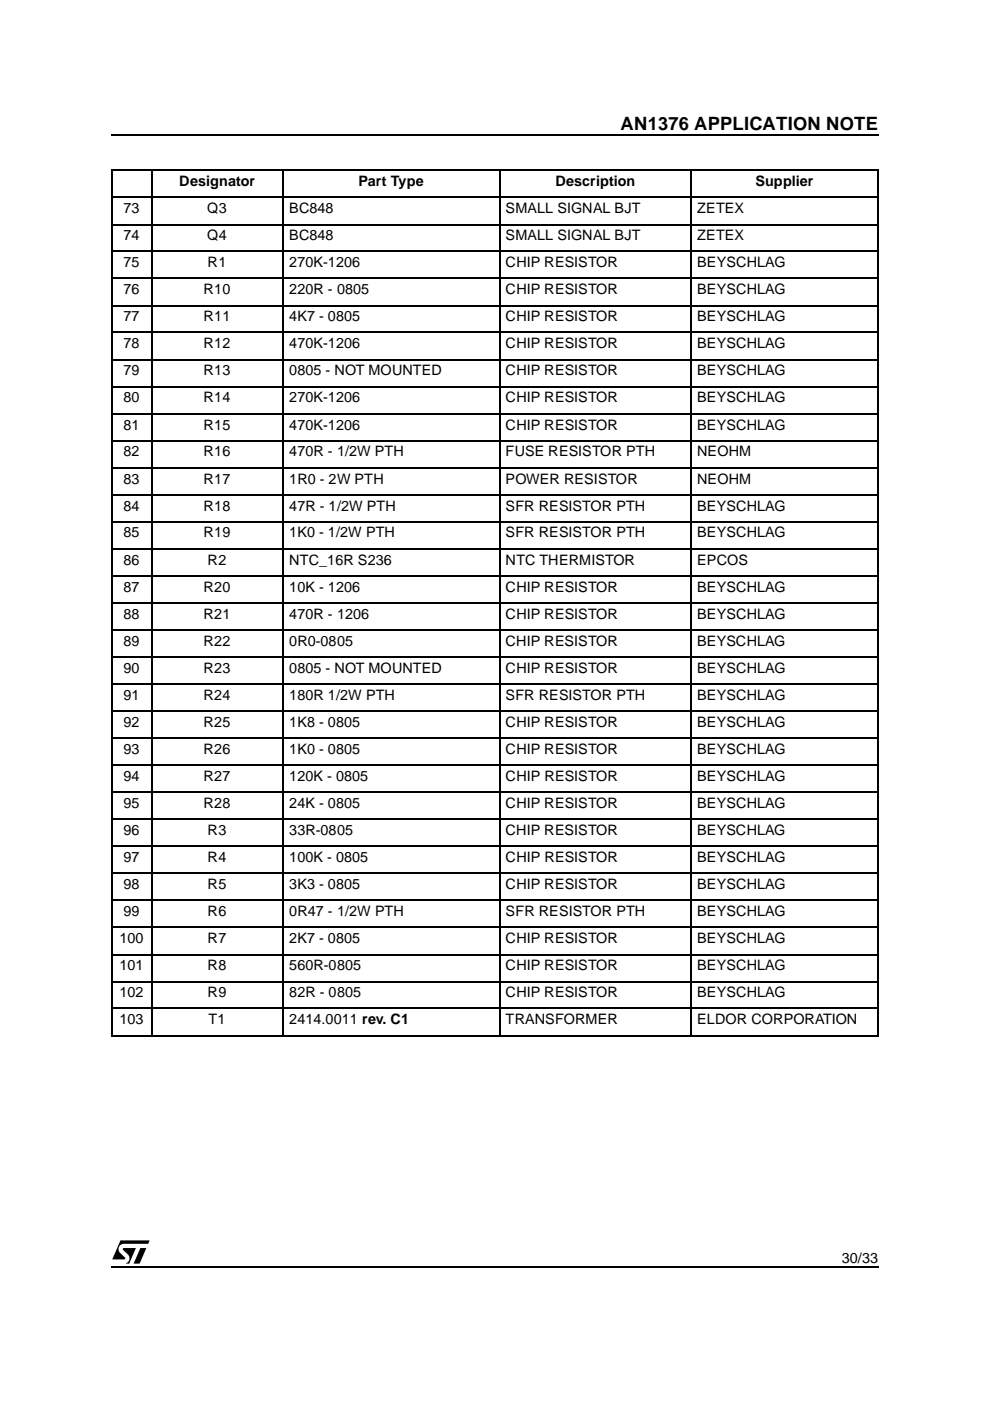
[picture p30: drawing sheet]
<svg xmlns="http://www.w3.org/2000/svg" width="210mm" height="297mm" viewBox="0 0 210 297" stroke-linecap="round" stroke-linejoin="round" font-family="sans-serif">
<defs><g id="words">
<text font-size="3.9" x="131.6" y="27.5">AN1376 APPLICATION NOTE</text>
<g font-size="3">
<text x="38" y="39.4">Designator</text>
<text x="76" y="39.4">Part Type</text>
<text x="117.8" y="39.4">Description</text>
<text x="160.2" y="39.4">Supplier</text>
<text x="26.2" y="45.2">73</text>
<text x="43.9" y="45.2">Q3</text>
<text x="61.3" y="45.2">BC848</text>
<text x="107.2" y="45.2">SMALL SIGNAL BJT</text>
<text x="147.8" y="45.2">ZETEX</text>
<text x="26.2" y="51">74</text>
<text x="43.9" y="51">Q4</text>
<text x="61.3" y="51">BC848</text>
<text x="107.2" y="51">SMALL SIGNAL BJT</text>
<text x="147.8" y="51">ZETEX</text>
<text x="26.2" y="56.6">75</text>
<text x="44" y="56.6">R1</text>
<text x="61.3" y="56.6">270K-1206</text>
<text x="107.2" y="56.6">CHIP RESISTOR</text>
<text x="147.8" y="56.6">BEYSCHLAG</text>
<text x="26.2" y="62.4">76</text>
<text x="43.2" y="62.4">R10</text>
<text x="61.3" y="62.4">220R - 0805</text>
<text x="107.2" y="62.4">CHIP RESISTOR</text>
<text x="147.8" y="62.4">BEYSCHLAG</text>
<text x="26.2" y="68.1">77</text>
<text x="43.2" y="68.1">R11</text>
<text x="61.3" y="68.1">4K7 - 0805</text>
<text x="107.2" y="68.1">CHIP RESISTOR</text>
<text x="147.8" y="68.1">BEYSCHLAG</text>
<text x="26.2" y="73.8">78</text>
<text x="43.2" y="73.8">R12</text>
<text x="61.3" y="73.8">470K-1206</text>
<text x="107.2" y="73.8">CHIP RESISTOR</text>
<text x="147.8" y="73.8">BEYSCHLAG</text>
<text x="26.2" y="79.6">79</text>
<text x="43.2" y="79.6">R13</text>
<text x="61.3" y="79.6">0805 - NOT MOUNTED</text>
<text x="107.2" y="79.6">CHIP RESISTOR</text>
<text x="147.8" y="79.6">BEYSCHLAG</text>
<text x="26.2" y="85.3">80</text>
<text x="43.2" y="85.3">R14</text>
<text x="61.3" y="85.3">270K-1206</text>
<text x="107.2" y="85.3">CHIP RESISTOR</text>
<text x="147.8" y="85.3">BEYSCHLAG</text>
<text x="26.2" y="91.1">81</text>
<text x="43.2" y="91.1">R15</text>
<text x="61.3" y="91.1">470K-1206</text>
<text x="107.2" y="91.1">CHIP RESISTOR</text>
<text x="147.8" y="91.1">BEYSCHLAG</text>
<text x="26.2" y="96.8">82</text>
<text x="43.2" y="96.8">R16</text>
<text x="61.3" y="96.8">470R - 1/2W PTH</text>
<text x="107.2" y="96.8">FUSE RESISTOR PTH</text>
<text x="147.8" y="96.8">NEOHM</text>
<text x="26.2" y="102.5">83</text>
<text x="43.2" y="102.5">R17</text>
<text x="61.3" y="102.5">1R0 - 2W PTH</text>
<text x="107.2" y="102.5">POWER RESISTOR</text>
<text x="147.8" y="102.5">NEOHM</text>
<text x="26.2" y="108.3">84</text>
<text x="26.2" y="113.9">85</text>
<text x="43.2" y="108.3">R18</text>
<text x="43.2" y="113.9">R19</text>
<text x="61.3" y="108.3">47R - 1/2W PTH</text>
<text x="61.3" y="113.9">1K0 - 1/2W PTH</text>
<text x="107.2" y="108.3">SFR RESISTOR PTH</text>
<text x="107.2" y="113.9">SFR RESISTOR PTH</text>
<text x="147.8" y="108.3">BEYSCHLAG</text>
<text x="147.8" y="113.9">BEYSCHLAG</text>
<text x="26.2" y="119.7">86</text>
<text x="44" y="119.7">R2</text>
<text x="61.3" y="119.7">NTC_16R S236</text>
<text x="107.2" y="119.7">NTC THERMISTOR</text>
<text x="147.8" y="119.7">EPCOS</text>
<text x="26.2" y="125.5">87</text>
<text x="43.2" y="125.5">R20</text>
<text x="61.3" y="125.5">10K - 1206</text>
<text x="107.2" y="125.5">CHIP RESISTOR</text>
<text x="147.8" y="125.5">BEYSCHLAG</text>
<text x="26.2" y="131.2">88</text>
<text x="43.2" y="131.2">R21</text>
<text x="61.3" y="131.2">470R - 1206</text>
<text x="107.2" y="131.2">CHIP RESISTOR</text>
<text x="147.8" y="131.2">BEYSCHLAG</text>
<text x="26.2" y="136.9">89</text>
<text x="43.2" y="136.9">R22</text>
<text x="61.3" y="136.9">0R0-0805</text>
<text x="107.2" y="136.9">CHIP RESISTOR</text>
<text x="147.8" y="136.9">BEYSCHLAG</text>
<text x="26.2" y="142.7">90</text>
<text x="43.2" y="142.7">R23</text>
<text x="61.3" y="142.7">0805 - NOT MOUNTED</text>
<text x="107.2" y="142.7">CHIP RESISTOR</text>
<text x="147.8" y="142.7">BEYSCHLAG</text>
<text x="26.2" y="148.4">91</text>
<text x="43.2" y="148.4">R24</text>
<text x="61.3" y="148.4">180R 1/2W PTH</text>
<text x="107.2" y="148.4">SFR RESISTOR PTH</text>
<text x="147.8" y="148.4">BEYSCHLAG</text>
<text x="26.2" y="154.1">92</text>
<text x="43.2" y="154.1">R25</text>
<text x="61.3" y="154.1">1K8 - 0805</text>
<text x="107.2" y="154.1">CHIP RESISTOR</text>
<text x="147.8" y="154.1">BEYSCHLAG</text>
<text x="26.2" y="159.8">93</text>
<text x="43.2" y="159.8">R26</text>
<text x="61.3" y="159.8">1K0 - 0805</text>
<text x="107.2" y="159.8">CHIP RESISTOR</text>
<text x="147.8" y="159.8">BEYSCHLAG</text>
<text x="26.2" y="165.6">94</text>
<text x="43.2" y="165.6">R27</text>
<text x="61.3" y="165.6">120K - 0805</text>
<text x="107.2" y="165.6">CHIP RESISTOR</text>
<text x="147.8" y="165.6">BEYSCHLAG</text>
<text x="26.2" y="171.3">95</text>
<text x="43.2" y="171.3">R28</text>
<text x="61.3" y="171.3">24K - 0805</text>
<text x="107.2" y="171.3">CHIP RESISTOR</text>
<text x="147.8" y="171.3">BEYSCHLAG</text>
<text x="26.2" y="177">96</text>
<text x="44" y="177">R3</text>
<text x="61.3" y="177">33R-0805</text>
<text x="107.2" y="177">CHIP RESISTOR</text>
<text x="147.8" y="177">BEYSCHLAG</text>
<text x="26.2" y="182.8">97</text>
<text x="44" y="182.8">R4</text>
<text x="61.3" y="182.8">100K - 0805</text>
<text x="107.2" y="182.8">CHIP RESISTOR</text>
<text x="147.8" y="182.8">BEYSCHLAG</text>
<text x="26.2" y="188.5">98</text>
<text x="44" y="188.5">R5</text>
<text x="61.3" y="188.5">3K3 - 0805</text>
<text x="107.2" y="188.5">CHIP RESISTOR</text>
<text x="147.8" y="188.5">BEYSCHLAG</text>
<text x="26.2" y="194.2">99</text>
<text x="44" y="194.2">R6</text>
<text x="61.3" y="194.2">0R47 - 1/2W PTH</text>
<text x="107.2" y="194.2">SFR RESISTOR PTH</text>
<text x="147.8" y="194.2">BEYSCHLAG</text>
<text x="25.3" y="200">100</text>
<text x="44" y="200">R7</text>
<text x="61.3" y="200">2K7 - 0805</text>
<text x="107.2" y="200">CHIP RESISTOR</text>
<text x="147.8" y="200">BEYSCHLAG</text>
<text x="25.3" y="205.7">101</text>
<text x="44" y="205.7">R8</text>
<text x="61.3" y="205.7">560R-0805</text>
<text x="107.2" y="205.7">CHIP RESISTOR</text>
<text x="147.8" y="205.7">BEYSCHLAG</text>
<text x="25.3" y="211.4">102</text>
<text x="44" y="211.4">R9</text>
<text x="61.3" y="211.4">82R - 0805</text>
<text x="107.2" y="211.4">CHIP RESISTOR</text>
<text x="147.8" y="211.4">BEYSCHLAG</text>
<text x="25.3" y="217.2">103</text>
<text x="44.2" y="217.2">T1</text>
<text x="61.3" y="217.2">2414.0011 rev. C1</text>
<text x="107.2" y="217.2">TRANSFORMER</text>
<text x="147.8" y="217.2">ELDOR CORPORATION</text>
<text x="178.5" y="267.8">30/33</text>
</g>
</g></defs>
<g fill="#000">
<path d="M23.6 28.5l.1 .3z" fill-rule="evenodd"/>
<path d="M186.2 28.5l.1 .3z" fill-rule="evenodd"/>
<path d="M23.6 268.5l.1 .2z" fill-rule="evenodd"/>
<path d="M186.2 268.5l.1 .2z" fill-rule="evenodd"/>
</g>
<path d="M23.7 28.6h162.5M23.7 268.6h162.5" fill="none" stroke="#000" stroke-width=".25"/>
<path d="M23.7 263h8.1v5h-8.1z" fill-rule="evenodd" fill="#fff"/>
<path d="M26.1 264.7l2.7-.1-1.4 3.3h-.7a1.17 1.17 0 0 0 .5-1.9l-1.1-1zM29.8 264.6h1.2l-1.4 3.3h-1.3zM25.5 263h6.2l-.3 .7h-5.1a1.12 1.12 0 0 0-1.1 .7 1.12 1.12 0 0 0 .3 1.3l1 1v.3h-2.7z" fill="#000"/>
<g fill="none" stroke="#000" stroke-width=".25">
<path d="M23.6 36.1h162.7M23.7 36.2v183.2M32.1 36v183.6M60.1 36v183.6M106 36v183.6M146.6 36v183.6M186.2 36.2v183.2M23.6 41.9h162.7M23.6 47.6h162.7M23.6 53.3h162.7M23.6 59h162.7M23.6 64.8h162.7"/>
<path d="M23.6 70.5h162.7M23.6 76.2h162.7M23.6 82h162.7M23.6 87.7h162.7M23.6 93.4h162.7M23.6 99.2h162.7M23.6 104.9h162.7M23.6 110.6h162.7M23.6 116.4h162.7M23.6 122.1h162.7M23.6 127.9h162.7M23.6 133.5h162.7"/>
<path d="M23.6 139.3h162.7M23.6 145.1h162.7M23.6 150.7h162.7M23.6 156.5h162.7M23.6 162.2h162.7M23.6 168h162.7M23.6 173.7h162.7M23.6 179.4h162.7M23.6 185.2h162.7M23.6 190.9h162.7M23.6 196.6h162.7M23.6 202.4h162.7"/>
<path d="M23.6 208.1h162.7M23.6 213.8h162.7M23.6 219.6h162.7"/>
</g>
<use href="#words"/>
</svg>
